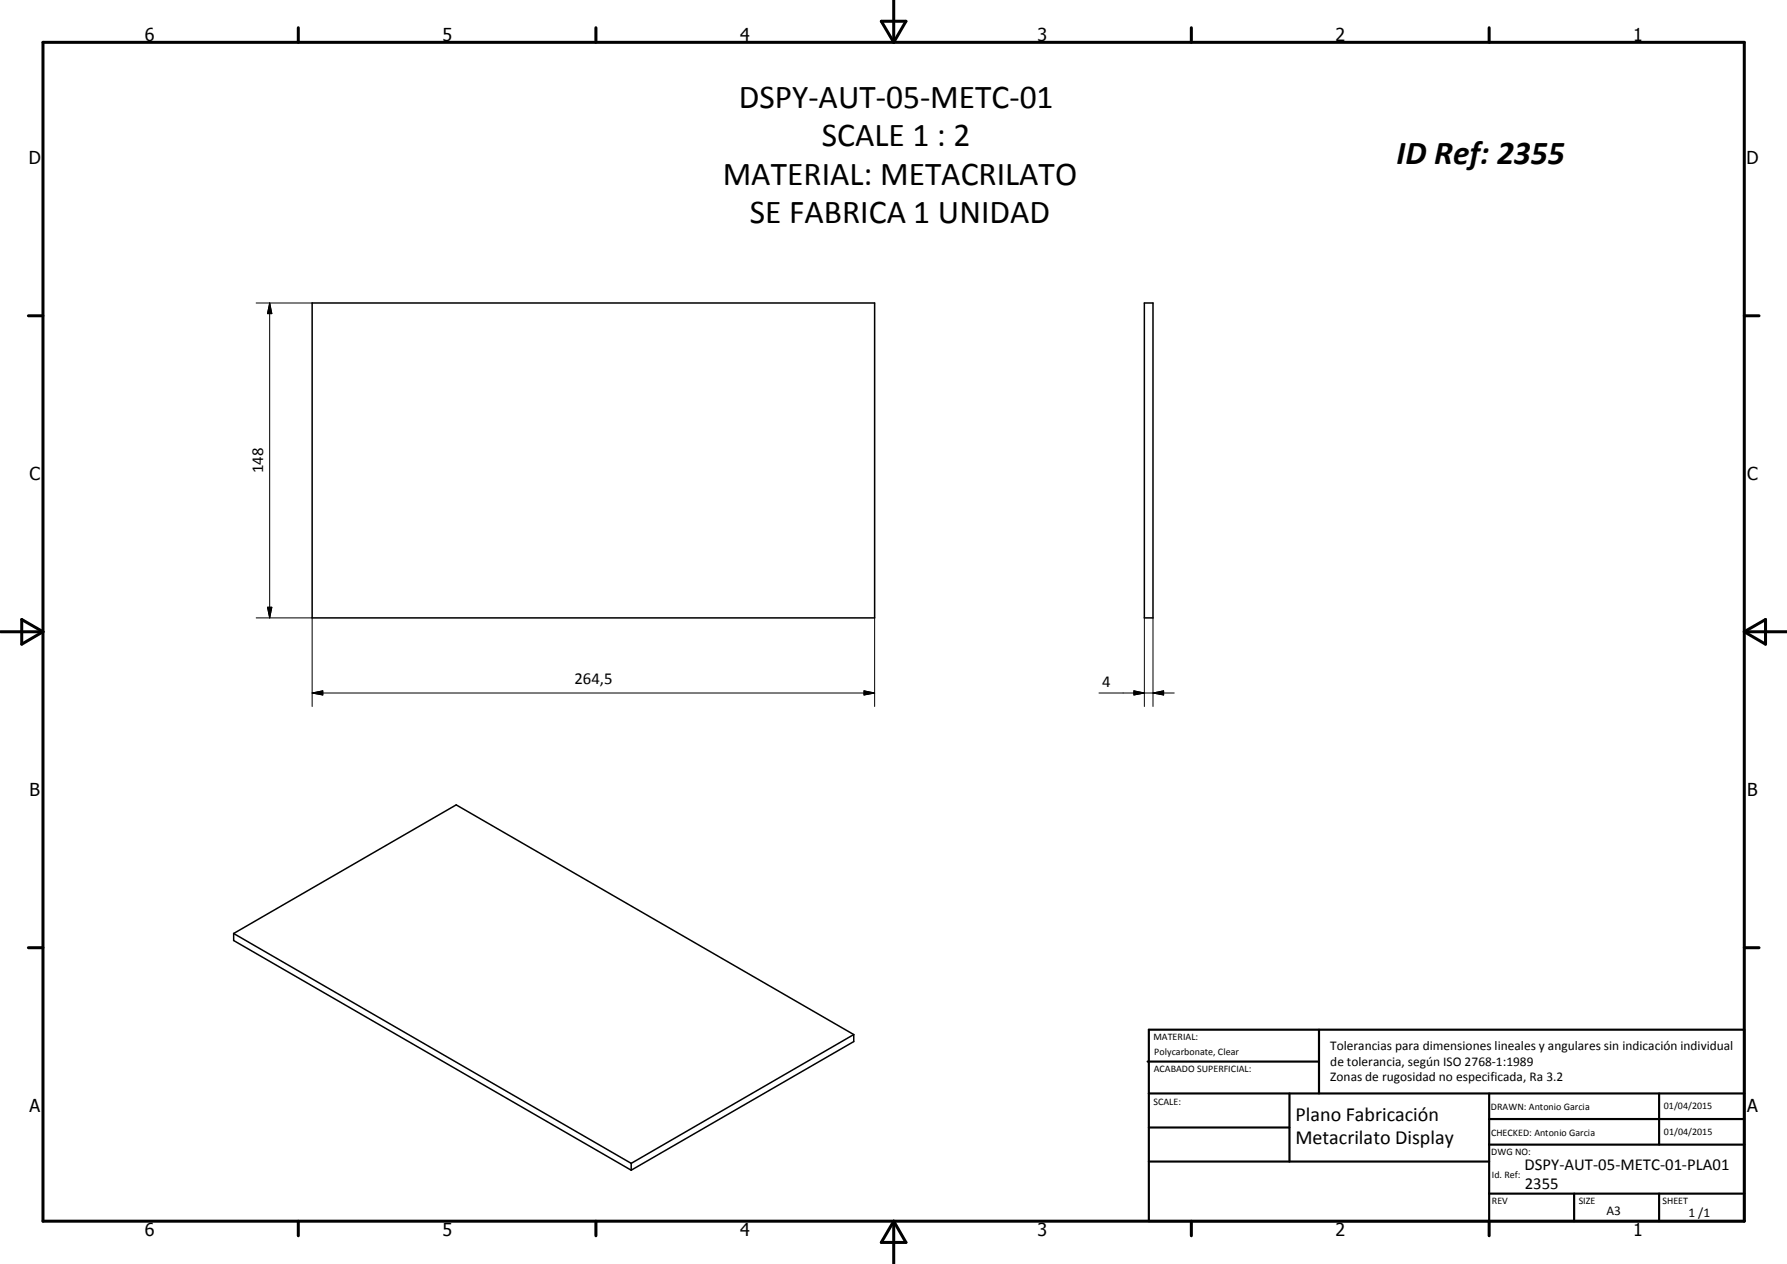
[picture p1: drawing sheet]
<svg xmlns="http://www.w3.org/2000/svg" width="420mm" height="297mm" viewBox="0 0 420 297" stroke-linecap="round" stroke-linejoin="round" font-family="sans-serif">
<defs><g id="words">
<g font-size="7.9">
<text x="173.7" y="25.4">DSPY-AUT-05-METC-01</text>
<text x="193.2" y="34.4">SCALE 1 : 2</text>
<text x="328.4" y="38.6">ID Ref: 2355</text>
<text x="169.9" y="43.4">MATERIAL: METACRILATO</text>
<text x="176.3" y="52.4">SE FABRICA 1 UNIDAD</text>
</g>
<g font-size="4.7">
<text x="304.6" y="263.5">Plano Fabricación</text>
<text x="304.6" y="268.9">Metacrilato Display</text>
</g>
<g font-size="4.2">
<text x="34" y="9.6">6</text>
<text x="104" y="9.6">5</text>
<text x="174" y="9.6">4</text>
<text x="244" y="9.6">3</text>
<text x="314" y="9.6">2</text>
<text x="384" y="9.6">1</text>
<text x="6.8" y="38.7">D</text>
<text x="410.6" y="38.7">D</text>
<text x="7" y="112.9">C</text>
<text x="410.8" y="112.9">C</text>
<text x="7" y="187.1">B</text>
<text x="410.8" y="187.1">B</text>
<text x="7" y="261.4">A</text>
<text x="410.8" y="261.4">A</text>
<text x="34" y="290.4">6</text>
<text x="104" y="290.4">5</text>
<text x="174" y="290.4">4</text>
<text x="244" y="290.4">3</text>
<text x="314" y="290.4">2</text>
<text x="384" y="290.4">1</text>
</g>
<g font-size="3.9">
<text x="61.8" y="111.2" transform="rotate(-90 61.8 111.2)">148</text>
<text x="135.1" y="160.8">264,5</text>
<text x="259.2" y="161.3">4</text>
<text x="358.5" y="275">DSPY-AUT-05-METC-01-PLA01</text>
<text x="358.5" y="279.4">2355</text>
</g>
<g font-size="3.1">
<text x="312.7" y="246.8">Tolerancias para dimensiones lineales y angulares sin indicación individual</text>
<text x="312.7" y="250.4">de tolerancia, según ISO 2768-1:1989</text>
<text x="312.7" y="254">Zonas de rugosidad no especificada, Ra 3.2</text>
<text x="377.7" y="285.6">A3</text>
<text x="397" y="285.9">1 /1</text>
</g>
<g font-size="2.4">
<text x="271.2" y="244.4">MATERIAL:</text>
<text x="271.3" y="252">ACABADO SUPERFICIAL:</text>
<text x="271.4" y="247.9">Polycarbonate, Clear</text>
<text x="271.2" y="259.7">SCALE:</text>
<text x="350.6" y="260.9">DRAWN: Antonio Garcia</text>
<text x="391.2" y="260.6">01/04/2015</text>
<text x="350.6" y="267">CHECKED: Antonio Garcia</text>
<text x="391.2" y="266.7">01/04/2015</text>
<text x="350.6" y="271.4">DWG NO:</text>
<text x="350.8" y="276.9">Id. Ref:</text>
<text x="350.8" y="282.8">REV</text>
<text x="371.2" y="282.9">SIZE</text>
<text x="390.9" y="282.9">SHEET</text>
</g>
</g></defs>
<path d="M73.4 71.2h132.2v74h-132.2zM269.1 71.2h2v74h-2zM54.9 219.4l93.5 54M54.9 219.4v1.6l93.5 54M54.9 219.4l52.4-30.3 93.4 54M200.7 243.1l-52.3 30.3M200.7 243.1v1.7l-52.3 30.2M148.4 273.4v1.6" fill="none" stroke="#000" stroke-width=".35"/>
<g fill="none" stroke="#000" stroke-width=".71">
<path d="M10.1 9.9h400v277.1h-400zM70.1 6.5v3.4M140.1 6.5v3.4M207.2 5h5.8l-2.9 4.9zM210.1 0v9.9M280.1 6.5v3.4M350.1 6.5v3.4M6.7 74.2h3.4M410.1 74.2h3.5M.1 148.5h10M5.1 145.6l5 2.9-5 2.9zM410.1 148.5h10"/>
<path d="M410.1 148.5l5-2.9v5.8zM6.7 222.7h3.4M410.1 222.7h3.5M70.1 287v3.4M140.1 287v3.4M210.1 287v10M210.1 287l2.9 5h-5.8zM280.1 287v3.4M350.1 287v3.4"/>
</g>
<g fill="none" stroke="#000" stroke-width=".51">
<path d="M269.8 249.5h40.3M270.1 242h140v45h-140zM270.1 257h140M303.2 257v16M310.1 242v15M350.1 257v30M390.1 257v12M270.1 265h33.1M270.1 273h80M350.1 269h60M350.1 263h60M350.1 280.5h60"/>
<path d="M370.1 280.5v6.5M390.1 280.5v6.5"/>
</g>
<g fill="none" stroke="#000" stroke-width=".24">
<path d="M60.2 71.2h13.2M63.4 71.2l.5 2.5h-1zM63.4 71.2v74M60.2 145.2h13.2v20.8M62.9 142.7h1l-.5 2.5zM205.6 145.2v20.8M269.1 145.2v20.8M271.1 145.2v20.8M73.4 162.9l2.5-.6v1zM73.4 162.9h132.2M203.1 162.3l2.5 .6-2.5 .4zM258.4 162.9h17.7"/>
<path d="M266.6 162.3l2.5 .6-2.5 .4zM271.1 162.9l2.5-.6v1z"/>
</g>
<path d="M63.4 71.2l.5 2.5h-1zM62.9 142.7h1l-.5 2.5zM73.4 162.9l2.5-.6v1zM203.1 162.3l2.5 .6-2.5 .4zM266.6 162.3l2.5 .6-2.5 .4zM271.1 162.9l2.5-.6v1z" fill="#000"/>
<use href="#words"/>
</svg>
